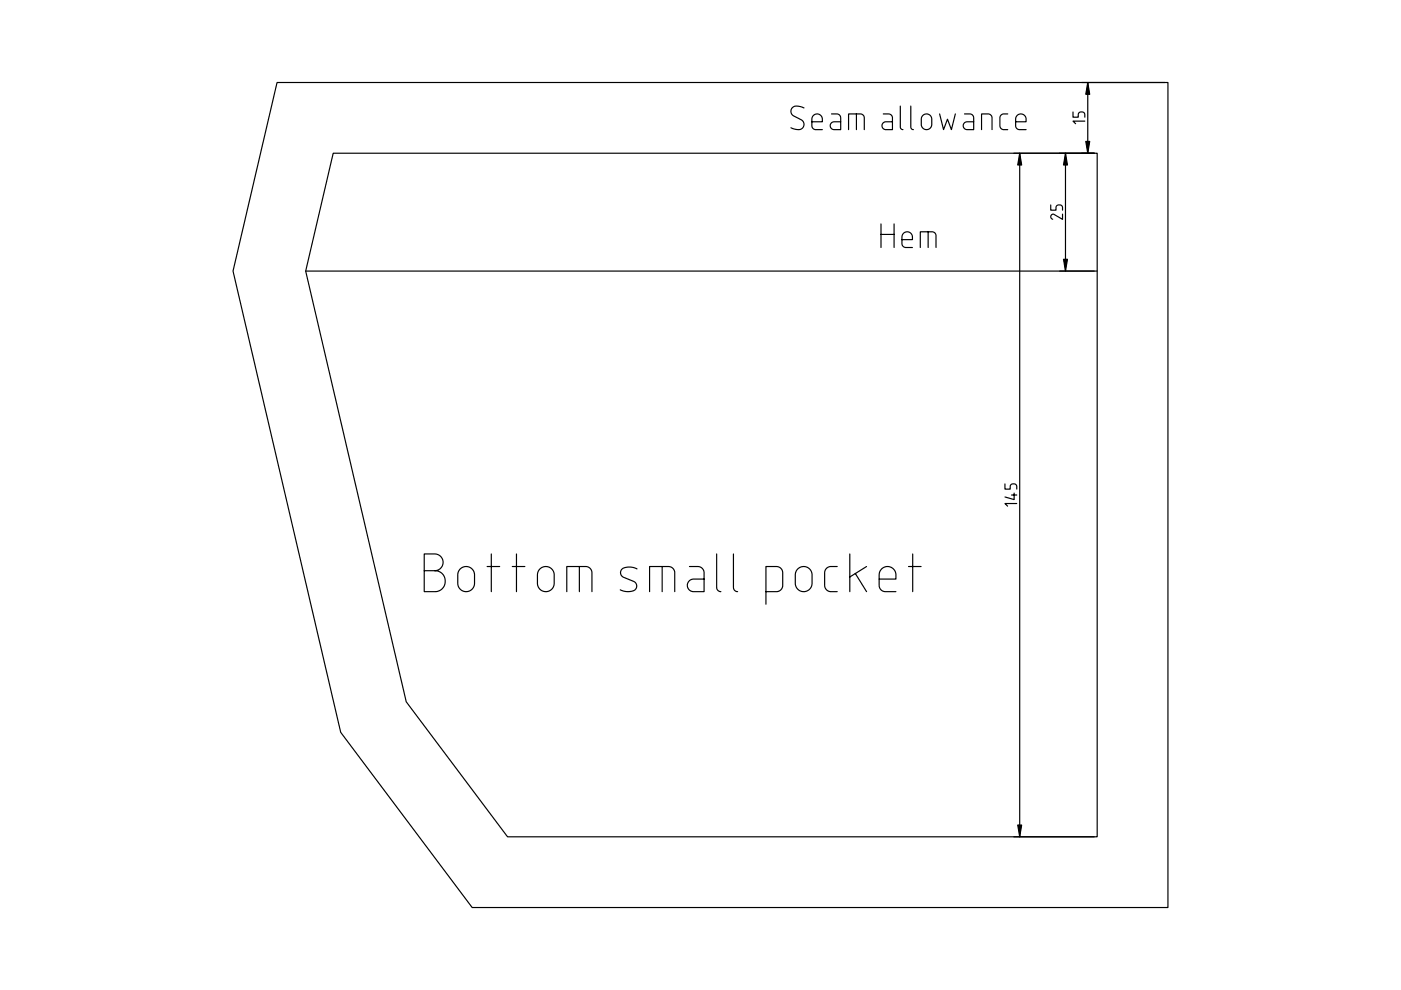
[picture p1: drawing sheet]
<svg xmlns="http://www.w3.org/2000/svg" width="297mm" height="210mm" viewBox="0 0 297 210" stroke-linecap="round" stroke-linejoin="round" font-family="sans-serif">
<g fill="none" stroke="#000" stroke-width=".25">
<path d="M58.7 17.5h188.9v174.9h-147.5l-27.9-37.1-22.8-97.8zM229.4 17.5h17.6M230.6 17.5v15M70.6 32.5h162v144.9h-125l-21.5-28.6-21.3-91.3zM170.5 22.9a2.01 2.01 0 0 0-2.6 0 1.11 1.11 0 0 0 .4 1.7l1.6 .8a1.15 1.15 0 0 1 .4 1.5 1.15 1.15 0 0 1-1.5 .5l-1.1-.3M172.1 25.8h2.3v-.5a1.11 1.11 0 0 0-1.2-1.1 1.11 1.11 0 0 0-1.1 1.1v1.4a.83 .83 0 0 0 .9 .8h1.4M176.3 24.2h1.1a.83 .83 0 0 1 .8 .8v2.5h-1.3a.83 .83 0 0 1-.9-.8 .83 .83 0 0 1 .9-.9h1.3M179.9 27.5v-3.3h2.5a.83 .83 0 0 1 .8 .8v2.5M181.6 24.2v3.3M187.3 24.2h1.1a.83 .83 0 0 1 .8 .8v2.5h-1.4a.83 .83 0 0 1-.8-.8 .83 .83 0 0 1 .8-.9h1.4M190.9 22.5v4.4a.56 .56 0 0 0 .5 .6M193.1 22.5v4.4a.56 .56 0 0 0 .6 .6"/>
<path d="M195.7 24.5a1.11 1.11 0 0 1 1.2-.3 1.11 1.11 0 0 1 .7 1.1v1.1a1.11 1.11 0 0 1-1.2 1.1 1.11 1.11 0 0 1-1.1-1.1l.1-1.3zM199.2 24.2l.9 3.3 .8-2.2 .8 2.2 .9-3.3M204.5 24.2h1.1a.83 .83 0 0 1 .8 .8v2.5h-1.3a.83 .83 0 0 1-.9-.8 .83 .83 0 0 1 .9-.9h1.3M208.1 27.5v-3.3h1.4a.83 .83 0 0 1 .8 .8v2.5M213.7 24.2h-.9a.83 .83 0 0 0-.8 .8v1.7a.83 .83 0 0 0 .8 .8h.9M214.9 32.5h17.1M215.3 25.8h2.3v-.5a1.11 1.11 0 0 0-1.2-1.1 1.11 1.11 0 0 0-1.1 1.1v1.4a.83 .83 0 0 0 .9 .8h1.4M216.2 32.5v144.9M225.9 32.5v25M227.5 23.7v1.2h1.1v-.6a.56 .56 0 0 1 .6-.6h.2a.56 .56 0 0 1 .6 .6v.6M230 25.7h-2.5l.6 .5M64.8 57.5h167.8"/>
<path d="M186.8 47.5v5M186.8 49.7h2.8M189.6 47.5v5M191.2 50.8h2.3v-.5a1.11 1.11 0 0 0-1.2-1.2 1.11 1.11 0 0 0-1.1 1.2v1.3a.83 .83 0 0 0 .9 .9h1.4M195.1 52.5v-3.4h2.5a.83 .83 0 0 1 .9 .9v2.5M196.8 49.1v3.4M222.8 43.5v1.1h1.1v-.6a.56 .56 0 0 1 .5-.5h.3a.56 .56 0 0 1 .6 .5v.6M225.3 45.4v1.1l-2.1-1.1a.56 .56 0 0 0-.4 .6 .56 .56 0 0 0 .4 .5M104.2 117.4v8M109.5 117.4v8M151.9 117.4v7.2a.89 .89 0 0 0 .9 .8M155.5 117.4v7.2a.89 .89 0 0 0 .9 .8"/>
<path d="M180.2 117.4v8M193.5 117.4v8M213.1 102.6v1.1h1.1v-.5a.56 .56 0 0 1 .5-.6h.3a.56 .56 0 0 1 .6 .6v.5M214.5 105h1.1M215 104.5v1.4l-1.9-.5M215.6 106.8h-2.5l.5 .5M89.9 121h2.4a2.22 2.22 0 0 1 2.1 2.2 2.22 2.22 0 0 1-2.1 2.2h-2.4v-8h2.3a1.78 1.78 0 0 1 1.7 1.8 1.78 1.78 0 0 1-1.7 1.8M97.6 120.6a1.78 1.78 0 0 1 1.9-.3 1.78 1.78 0 0 1 1.1 1.6v1.8a1.78 1.78 0 0 1-1.8 1.7 1.78 1.78 0 0 1-1.7-1.7v-2.2zM103.3 120.1h2.6M108.6 120.1h2.7M114.5 120.6a1.78 1.78 0 0 1 1.9-.3 1.78 1.78 0 0 1 1.1 1.6v1.8a1.78 1.78 0 0 1-1.8 1.7 1.78 1.78 0 0 1-1.8-1.7l.1-2.2zM120.2 125.4v-5.3h4a1.33 1.33 0 0 1 1.3 1.3v4"/>
<path d="M122.8 120.1v5.3M135.1 120.6a2.81 2.81 0 0 0-3.4 .2 1.06 1.06 0 0 0 .5 1.6l2.1 .9a1.08 1.08 0 0 1 .7 1.1 1.08 1.08 0 0 1-1 .9l-1.1 .1-1.4-.3M137.7 125.4v-5.3h4a1.33 1.33 0 0 1 1.4 1.3v4M140.4 120.1v5.3M146.2 120.1h1.7a1.33 1.33 0 0 1 1.4 1.3v4h-2.2a1.33 1.33 0 0 1-1.4-1.3 1.33 1.33 0 0 1 1.4-1.3h2.2M162.4 125.4h2.2a1.33 1.33 0 0 0 1.4-1.3v-2.7a1.33 1.33 0 0 0-1.4-1.3h-2.2v8M169.1 120.6a1.78 1.78 0 0 1 2-.3 1.78 1.78 0 0 1 1.1 1.6v1.8a1.78 1.78 0 0 1-1.8 1.7 1.78 1.78 0 0 1-1.8-1.7l.1-2.2zM177.5 120.1h-1.3a1.33 1.33 0 0 0-1.4 1.3v2.7a1.33 1.33 0 0 0 1.4 1.3h1.3M181.3 121.6l2.4 3.8M183.7 120.1l-3.5 2.2M186.4 122.8h3.6v-.9a1.78 1.78 0 0 0-1.8-1.8 1.78 1.78 0 0 0-1.8 1.8v2.2a1.33 1.33 0 0 0 1.3 1.3h2.3M192.6 120.1h2.7"/>
<path d="M214.9 177.4h17.1"/>
</g>
<path d="M230.6 17.5l.4 2.5h-.8zM216.2 32.5l.4 2.5h-.8zM225.9 32.5l.4 2.5h-.8zM230.2 30h.8l-.4 2.5zM225.5 55h.8l-.4 2.5zM215.8 174.9h.8l-.4 2.5z" fill="#000"/>
<path d="M230.6 17.5l.4 2.5h-.8zM216.2 32.5l.4 2.5h-.8zM225.9 32.5l.4 2.5h-.8zM230.2 30h.8l-.4 2.5zM225.5 55h.8l-.4 2.5zM215.8 174.9h.8l-.4 2.5z" fill="#000" stroke="#000" stroke-width=".25"/>
</svg>
